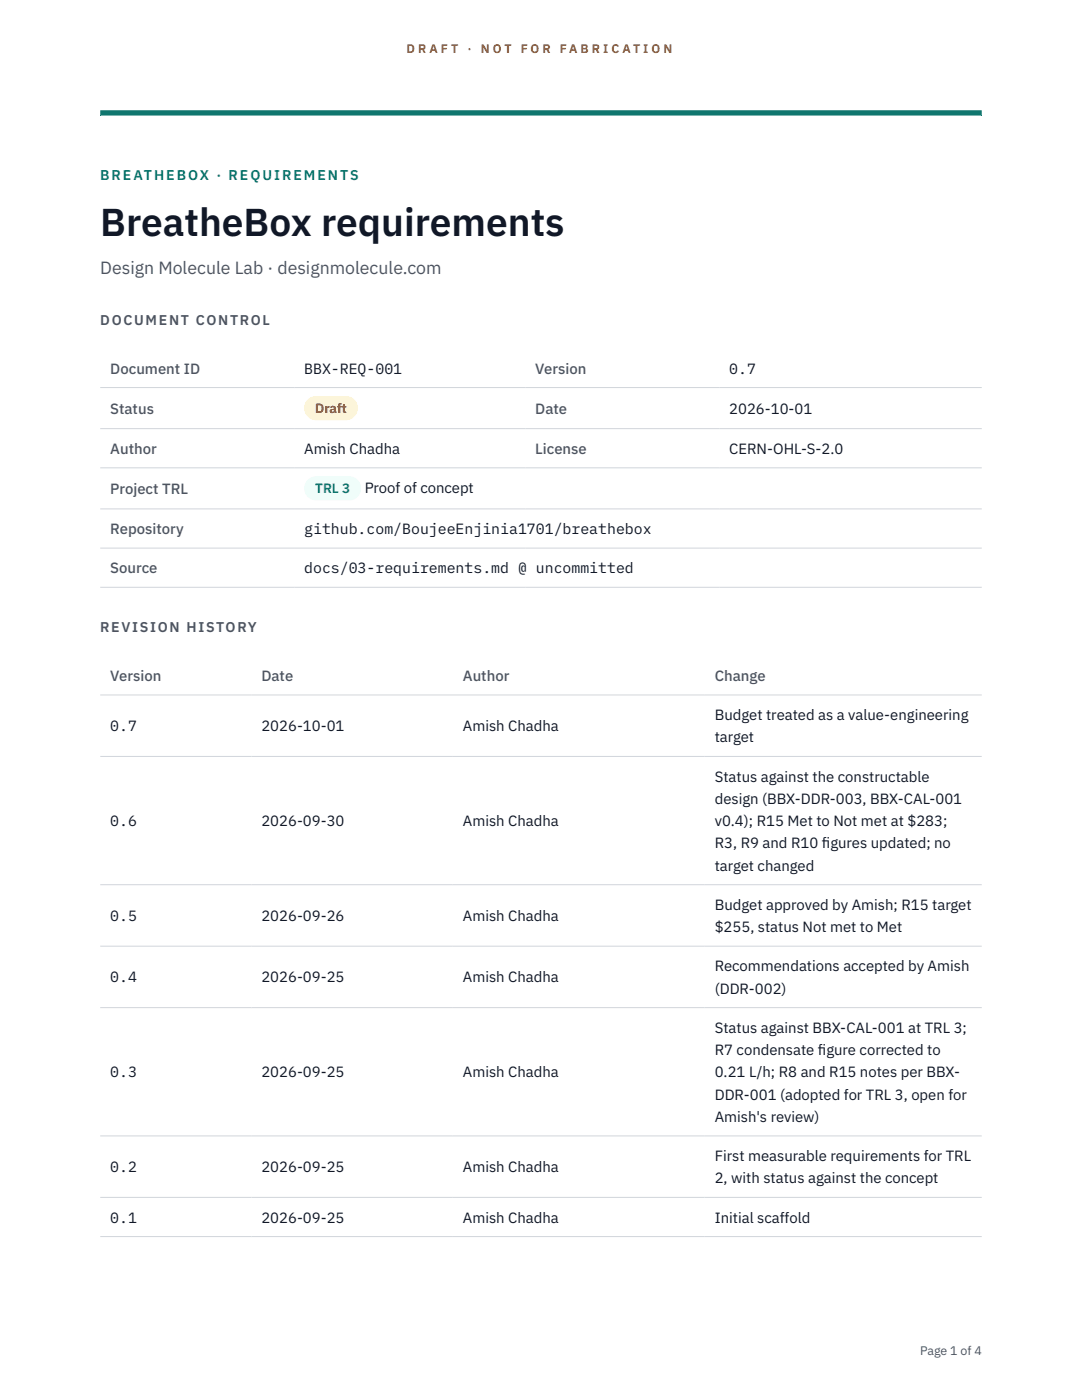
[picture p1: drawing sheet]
<svg xmlns="http://www.w3.org/2000/svg" width="216mm" height="279mm" viewBox="0 0 216 279" stroke-linecap="round" stroke-linejoin="round" font-family="sans-serif">
<defs><g id="words">
<text font-size="7.8" fill="#111827" x="20" y="47.1">BreatheBox requirements</text>
<text font-size="3.5" fill="#4b5563" x="20" y="54.6">Design Molecule Lab · designmolecule.com</text>
<g font-size="3" fill="#4b5563">
<text x="22" y="74.5">Document ID</text>
<text x="106.8" y="74.5">Version</text>
<text x="22" y="82.6">Status</text>
<text x="106.8" y="82.6">Date</text>
<text x="22" y="90.6">Author</text>
<text x="106.8" y="90.6">License</text>
<text x="22" y="98.6">Project TRL</text>
<text x="22" y="106.6">Repository</text>
<text x="22" y="114.4">Source</text>
<text x="22" y="135.9">Version</text>
<text x="52.2" y="135.9">Date</text>
<text x="92.4" y="135.9">Author</text>
<text x="142.6" y="135.9">Change</text>
</g>
<g font-size="3" fill="#111827">
<text x="60.7" y="74.5">BBX-REQ-001</text>
<text x="145.5" y="74.5">0.7</text>
<text x="145.5" y="82.6">2026-10-01</text>
<text x="60.7" y="90.6">Amish Chadha</text>
<text x="145.5" y="90.6">CERN-OHL-S-2.0</text>
<text x="72.8" y="98.5">Proof of concept</text>
<text x="60.7" y="106.6">github.com/BoujeeEnjinia1701/breathebox</text>
<text x="60.7" y="114.4">docs/03-requirements.md @ uncommitted</text>
<text x="142.6" y="143.7">Budget treated as a value-engineering</text>
<text x="22" y="145.9">0.7</text>
<text x="52.2" y="145.9">2026-10-01</text>
<text x="92.4" y="145.9">Amish Chadha</text>
<text x="142.6" y="148.2">target</text>
<text x="142.6" y="156">Status against the constructable</text>
<text x="142.6" y="160.4">design (BBX-DDR-003, BBX-CAL-001</text>
<text x="22" y="164.9">0.6</text>
<text x="52.2" y="164.9">2026-09-30</text>
<text x="92.4" y="164.9">Amish Chadha</text>
<text x="142.6" y="164.9">v0.4); R15 Met to Not met at $283;</text>
<text x="142.6" y="169.3">R3, R9 and R10 f</text>
<text x="142.6" y="173.8">target changed</text>
<text x="164" y="169.3">igures updated; no</text>
<text x="22" y="183.8">0.5</text>
<text x="52.2" y="183.8">2026-09-26</text>
<text x="92.4" y="183.8">Amish Chadha</text>
<text x="142.6" y="181.6">Budget approved by Amish; R15 target</text>
<text x="142.6" y="186">$255, status Not met to Met</text>
<text x="22" y="196.1">0.4</text>
<text x="52.2" y="196.1">2026-09-25</text>
<text x="92.4" y="196.1">Amish Chadha</text>
<text x="142.6" y="193.9">Recommendations accepted by Amish</text>
<text x="142.6" y="198.3">(DDR-002)</text>
<text x="142.6" y="206.1">Status against BBX-CAL-001 at TRL 3;</text>
<text x="22" y="215">0.3</text>
<text x="52.2" y="215">2026-09-25</text>
<text x="92.4" y="215">Amish Chadha</text>
<text x="142.6" y="210.6">R7 condensate f</text>
<text x="142.6" y="215">0.21 L/h; R8 and R15 notes per BBX-</text>
<text x="163.2" y="210.6">igure corrected to</text>
<text x="142.6" y="219.5">DDR-001 (adopted for TRL 3, open for</text>
<text x="142.6" y="223.9">Amish's review)</text>
<text x="22" y="233.9">0.2</text>
<text x="52.2" y="233.9">2026-09-25</text>
<text x="92.4" y="233.9">Amish Chadha</text>
<text x="142.6" y="231.7">First measurable requirements for TRL</text>
<text x="142.6" y="236.2">2, with status against the concept</text>
<text x="22" y="244">0.1</text>
<text x="52.2" y="244">2026-09-25</text>
<text x="92.4" y="244">Amish Chadha</text>
<text x="142.6" y="244">Initial scaffold</text>
</g>
<text font-size="2.8" fill="#0f766e" x="20" y="36">BREATHEBOX · REQUIREMENTS</text>
<g font-size="2.8" fill="#4b5563">
<text x="20" y="64.8">DOCUMENT CONTROL</text>
<text x="20" y="126.2">REVISION HISTORY</text>
</g>
<text font-size="2.7" fill="#92400e" x="62.9" y="82.5">Draft</text>
<text font-size="2.7" fill="#0f766e" x="62.9" y="98.5">TRL 3</text>
<g font-size="2.5" fill="#b45309">
<text x="81.1" y="10.5">D R A F T</text>
<text x="93.3" y="10.5">·</text>
<text x="95.9" y="10.5">N O T</text>
<text x="103.9" y="10.5">F O R</text>
<text x="111.7" y="10.5">F A B R I C A T I O N</text>
</g>
<text font-size="2.5" fill="#4b5563" x="183.6" y="270.3">Page 1 of 4</text>
</g></defs>
<path d="M20 23.1h175.9zM20 22h175.9v1.1h-175.9z" fill-rule="evenodd" fill="#0f766e"/>
<g fill="none" stroke="#d1d5db" stroke-width=".2">
<path d="M20 77.3h175.9M20 85.5h175.9M20 93.4h175.9M20 101.6h175.9M20 109.4h175.9M20 117.2h175.9M20 138.7h175.9M20 151h175.9M20 176.6h175.9M20 188.8h175.9M20 201.1h175.9M20 226.7h175.9"/>
<path d="M20 239h175.9M20 246.8h175.9"/>
</g>
<path d="M60.7 79h10.7v4.9h-10.7z" fill="#fef3c7"/>
<path d="M60.7 95.1h11.4v4.8h-11.4z" fill="#f0fdfa"/>
<use href="#words"/>
</svg>
